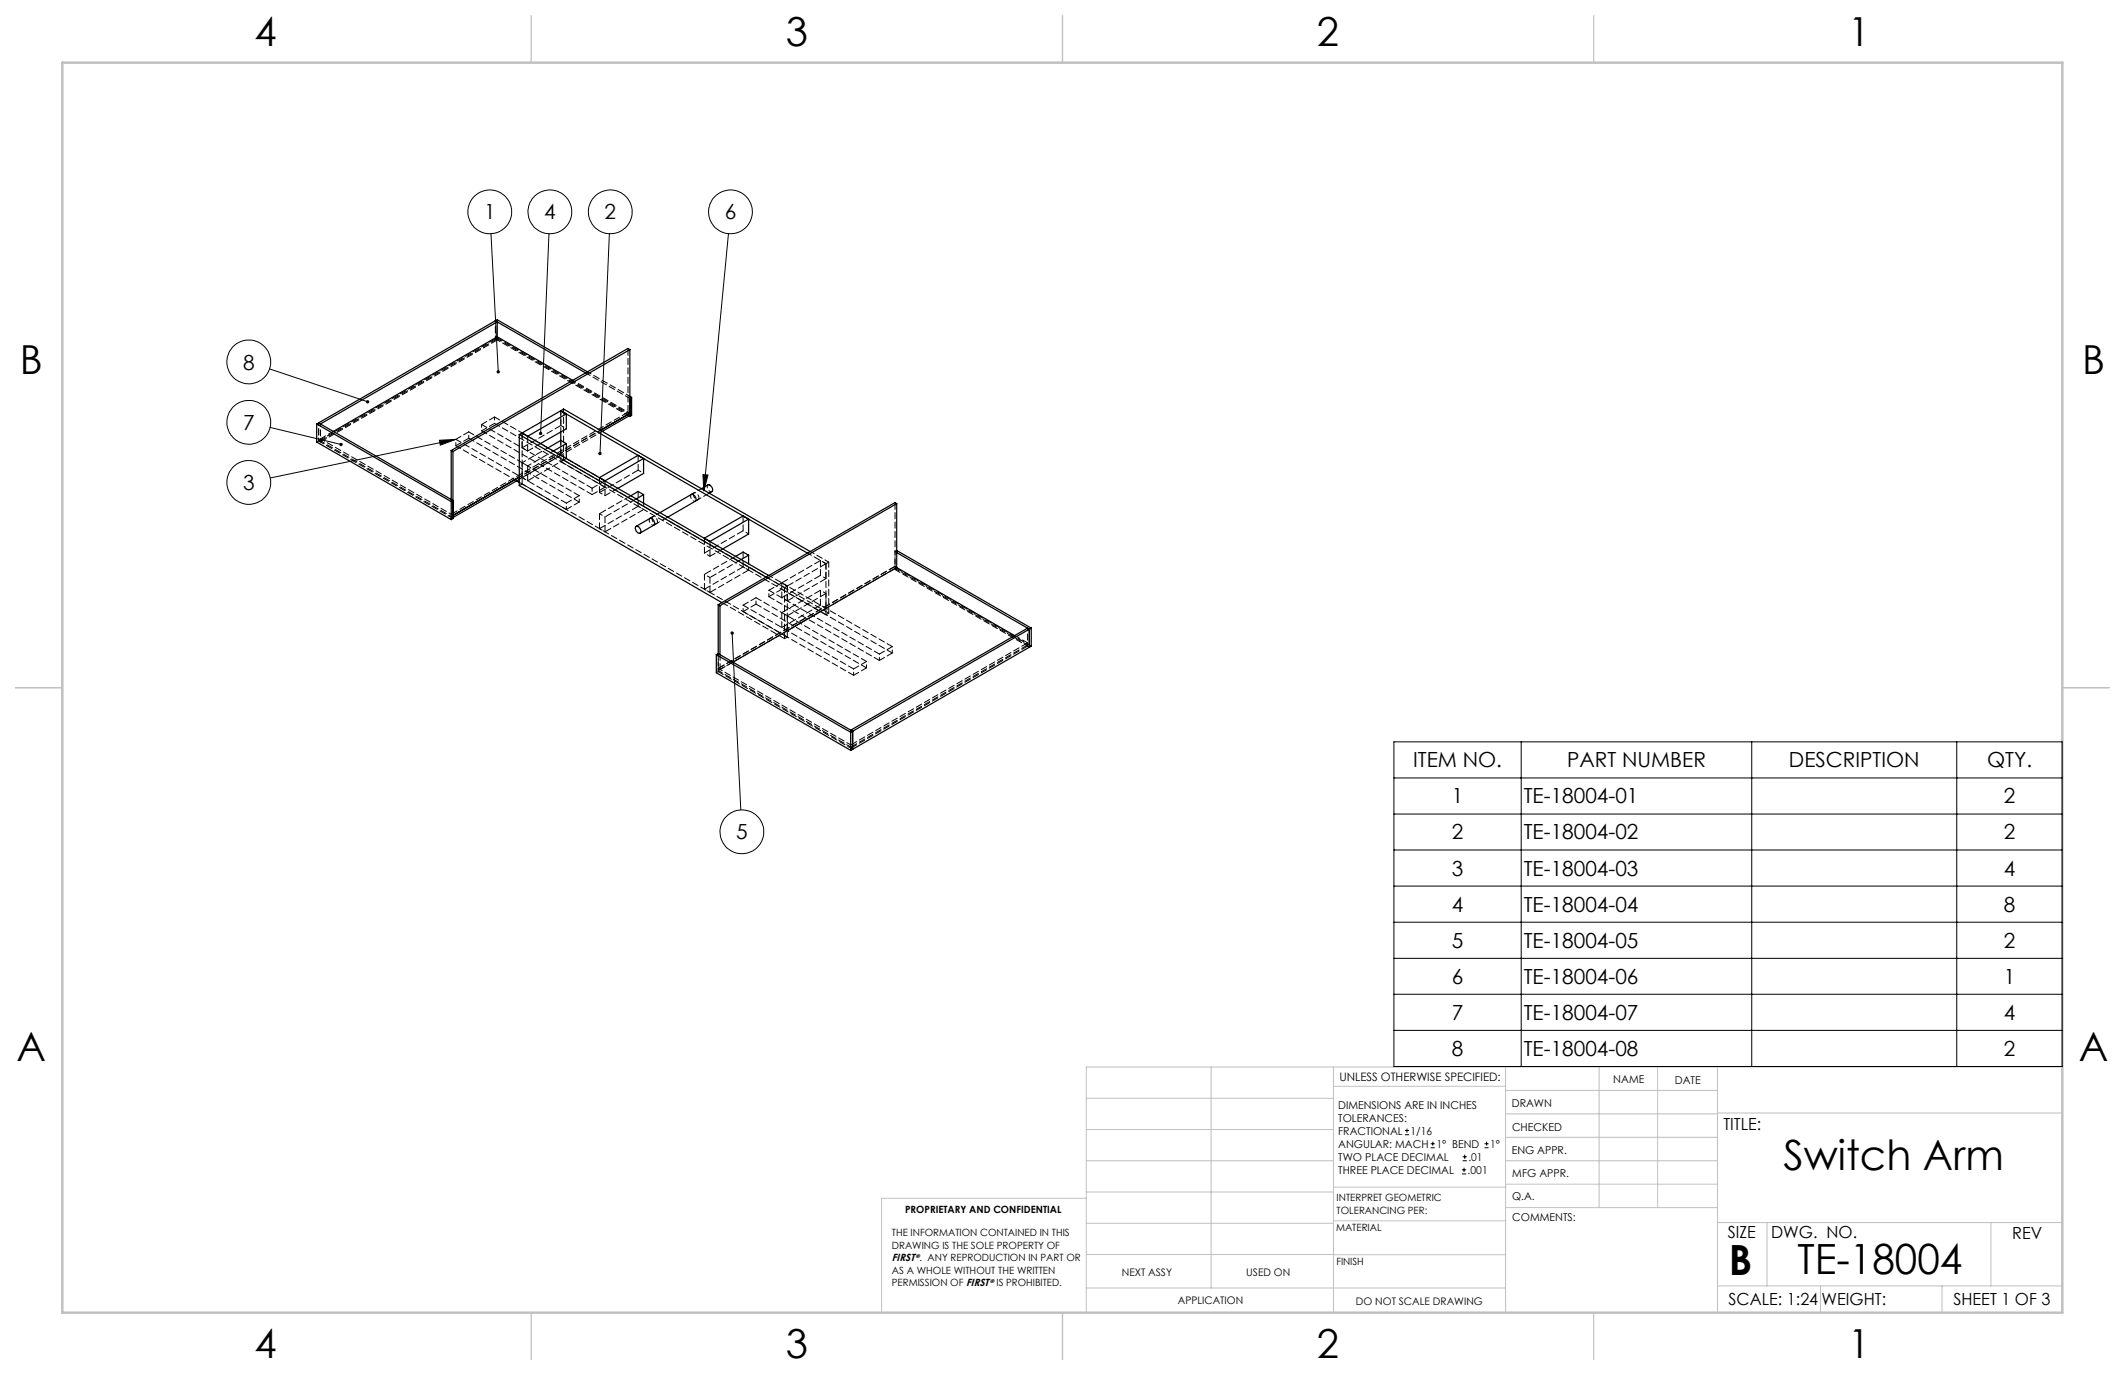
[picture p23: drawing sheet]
<svg xmlns="http://www.w3.org/2000/svg" width="432mm" height="279mm" viewBox="0 0 432 279" stroke-linecap="round" stroke-linejoin="round" font-family="sans-serif">
<defs><g id="words">
<g font-size="8.5">
<text x="362.4" y="237.7">Switch Arm</text>
<text x="351.3" y="259">B</text>
<text x="365.2" y="258.9">TE-18004</text>
</g>
<g font-size="8.1">
<text x="51.7" y="9.3">4</text>
<text x="159.7" y="9.3">3</text>
<text x="267.6" y="9.3">2</text>
<text x="375.6" y="9.3">1</text>
<text x="4" y="76">B</text>
<text x="423.1" y="76">B</text>
<text x="3.3" y="215.7">A</text>
<text x="422.4" y="215.7">A</text>
<text x="51.7" y="276">4</text>
<text x="159.7" y="276">3</text>
<text x="267.6" y="276">2</text>
<text x="375.6" y="276">1</text>
</g>
<g font-size="4.2">
<text x="98.4" y="44.6">1</text>
<text x="110.6" y="44.6">4</text>
<text x="122.9" y="44.6">2</text>
<text x="147.3" y="44.6">6</text>
<text x="49.4" y="75.1">8</text>
<text x="49.4" y="87.4">7</text>
<text x="49.4" y="99.6">3</text>
<text x="287.1" y="155.9">ITEM NO.</text>
<text x="318.4" y="155.9">PART NUMBER</text>
<text x="363.5" y="155.9">DESCRIPTION</text>
<text x="403.8" y="155.9">QTY.</text>
<text x="295" y="163.3">1</text>
<text x="309.6" y="163.3">TE-18004-01</text>
<text x="407.2" y="163.3">2</text>
<text x="149.6" y="170.6">5</text>
<text x="295" y="170.6">2</text>
<text x="309.6" y="170.6">TE-18004-02</text>
<text x="407.2" y="170.6">2</text>
<text x="295" y="177.9">3</text>
<text x="309.6" y="177.9">TE-18004-03</text>
<text x="407.2" y="177.9">4</text>
<text x="295" y="185.2">4</text>
<text x="309.6" y="185.2">TE-18004-04</text>
<text x="407.2" y="185.2">8</text>
<text x="295" y="192.6">5</text>
<text x="309.6" y="192.6">TE-18004-05</text>
<text x="407.2" y="192.6">2</text>
<text x="295" y="199.9">6</text>
<text x="309.6" y="199.9">TE-18004-06</text>
<text x="407.2" y="199.9">1</text>
<text x="295" y="207.2">7</text>
<text x="309.6" y="207.2">TE-18004-07</text>
<text x="407.2" y="207.2">4</text>
<text x="295" y="214.6">8</text>
<text x="309.6" y="214.6">TE-18004-08</text>
<text x="407.2" y="214.6">2</text>
</g>
<g font-size="3.4">
<text x="350.2" y="229.5">TITLE:</text>
<text x="351.1" y="251.6">SIZE</text>
<text x="359.9" y="251.6">DWG. NO.</text>
<text x="408.9" y="251.7">REV</text>
<text x="351.2" y="265.2">SCALE: 1:24</text>
<text x="370.1" y="265.3">WEIGHT:</text>
<text x="396.9" y="265.2">SHEET 1 OF 3</text>
</g>
<text font-size="2.4" x="272.2" y="219.7">UNLESS OTHERWISE SPECIFIED:</text>
<g font-size="2.2">
<text x="327.8" y="220.1">NAME</text>
<text x="340.3" y="220.2">DATE</text>
<text x="271.9" y="225.3">DIMENSIONS ARE IN INCHES</text>
<text x="271.9" y="227.9">TOLERANCES:</text>
<text x="307.2" y="224.9">DRAWN</text>
<text x="271.9" y="230.6">FRACTIONAL</text>
<text x="271.9" y="233.2">ANGULAR: MACH</text>
<text x="286.6" y="230.6">1/16</text>
<text x="291.9" y="233.2">1° BEND</text>
<text x="302.8" y="233.2">1°</text>
<text x="307.3" y="229.8">CHECKED</text>
<text x="271.9" y="238.5">THREE PLACE DECIMAL</text>
<text x="271.9" y="235.9">TWO PLACE DECIMAL</text>
<text x="298.2" y="238.5">.001</text>
<text x="298.4" y="235.9">.01</text>
<text x="307.2" y="234.5">ENG APPR.</text>
<text x="307.3" y="239.2">MFG APPR.</text>
<text x="307.3" y="243.9">Q.A.</text>
<text x="307.3" y="248.1">COMMENTS:</text>
</g>
<g font-size="2.1">
<text x="181.2" y="256.2">FIRST®. ANY REPRODUCTION IN PART OR</text>
<text x="227.9" y="259.2">NEXT ASSY</text>
<text x="253.3" y="259.2">USED ON</text>
<text x="239.3" y="265">APPLICATION</text>
<text x="275.5" y="265.1">DO NOT SCALE DRAWING</text>
</g>
<g font-size="2">
<text x="271.6" y="244.1">INTERPRET GEOMETRIC</text>
<text x="181.2" y="251.2">THE INFORMATION CONTAINED IN THIS</text>
<text x="183.9" y="246.4">PROPRIETARY AND CONFIDENTIAL</text>
<text x="271.5" y="250.2">MATERIAL</text>
<text x="271.6" y="246.6">TOLERANCING PER:</text>
<text x="181.2" y="253.7">DRAWING IS THE SOLE PROPERTY OF</text>
<text x="271.5" y="257">FINISH</text>
<text x="181.2" y="258.8">AS A WHOLE WITHOUT THE WRITTEN</text>
<text x="181.2" y="261.4">PERMISSION OF FIRST® IS PROHIBITED.</text>
</g>
</g></defs>
<g fill="none" stroke="#c0c0c0" stroke-width=".2">
<path d="M246.1 216.8v44.9M271 216.8v49.9M305.9 216.8v49.9M324.9 216.8v28.6M336.8 216.8v28.6M349 216.8v49.9M419.1 216.8h-198.4v49.9M220.7 235.9h50.3M220.7 229.5h50.3M220.7 223.2h50.3M271 220.7h34.9M305.9 231.1h43.1"/>
<path d="M305.9 226.3h43.1M305.9 221.6h43.1M305.9 235.9h43.1M349 226.2h70.1M220.7 248.6h50.3M220.7 242.2h50.3M220.7 254.9h50.3M220.7 243.5h-41.6v23.2M271 255h34.9M271 248.1h35M271 241.2h35M305.9 240.6h43.1"/>
<path d="M306 245.4h43M349 248.4h70.1M359.1 248.4v12.9M404.6 248.4v12.9M220.7 261.7h85.2M349 261.3h70.1M369.9 261.3v5.4M394.6 261.3v5.4"/>
</g>
<path d="M108 3.2v9.5M215.9 3.2v9.5M323.8 3.2v9.5M3.1 139.7h9.6M419.1 139.7h9.5M108 266.7v9.6M215.9 266.7v9.6M323.8 266.7v9.6" fill="none" stroke="#c0c0c0" stroke-width=".25"/>
<path d="M12.7 12.7h406.4v254h-406.4z" fill="none" stroke="#c0c0c0" stroke-width=".5"/>
<g fill="none" stroke="#000" stroke-width=".2">
<path d="M99.8 47.5l1.4 28.1M111.5 47.5l-1.6 40.6M123.8 47.5l-1.9 44.6M148 47.5l-5 52.3M54.8 75l19.9 6.6M54.9 86.9l14.4 3.4M89.3 89.5l3.3-.2-3.1 1.2zM92.6 89.3l-37.7 7.8M142.8 96.4l1.1 .1-.9 3.3zM148.8 128.6l1.7 36M283.2 150.7h135.8v66h-135.8zM283.2 158.1h135.8"/>
<path d="M309.1 150.7v66M356 150.7v66M397.6 150.7v66M283.2 165.4h135.8M283.2 172.7h135.8M283.2 180.1h135.8M283.2 187.4h135.8M283.2 194.7h135.8M283.2 202h135.8M283.2 209.4h135.8M285.5 230.6h.8M285.5 229.7h.8"/>
<path d="M285.9 229.3v.9M290.7 233.2h.8M290.7 232.4h.8M291.1 232v.8M297.1 238.5h.8M297.1 237.7h.8M297.2 235.9h.9M297.2 235.1h.9M297.5 237.3v.8M297.6 234.6v.9M301.7 233.2h.8M301.7 232.4h.8"/>
<path d="M302.1 232v.8"/>
<circle cx="99.5" cy="43" r="4.5"/>
<circle cx="111.7" cy="43" r="4.5"/>
<circle cx="124" cy="43" r="4.5"/>
<circle cx="148.4" cy="43" r="4.5"/>
<circle cx="50.6" cy="73.6" r="4.5"/>
<circle cx="50.6" cy="98" r="4.5"/>
<circle cx="50.6" cy="85.8" r="4.5"/>
<circle cx="150.8" cy="169" r="4.5"/>
</g>
<path d="M101 75.3a.34 .34 0 0 0-.1 .4 .34 .34 0 0 0 .3 .2v-.3v.3a.34 .34 0 0 0 .4-.5 .34 .34 0 0 0-.6-.1zM109.5 87.9v.2l.2 .3 .2-.3v.3a.34 .34 0 0 0 .2-.5 .34 .34 0 0 0-.6 0zM121.7 91.9a.35 .35 0 0 0-.1 .3 .35 .35 0 0 0 .3 .3v-.4v.4a.35 .35 0 0 0 .3-.4 .35 .35 0 0 0-.5-.2zM142.8 96.4l1.1 .1-.9 3.3zM148.6 128.3a.34 .34 0 0 0-.1 .6 .34 .34 0 0 0 .6-.1 .34 .34 0 0 0-.3-.5v.3v-.3zM89.3 89.5l3.3-.2-3.1 1.2zM69.1 90.1h-.1a.33 .33 0 0 0 .2 .5 .33 .33 0 0 0 .4-.2l-.3-.1 .3 .1a.35 .35 0 0 0-.1-.4 .35 .35 0 0 0-.4 .1zM74.5 81.4a.34 .34 0 0 0 0 .5 .34 .34 0 0 0 .5-.2l-.3-.1 .3 .1a.37 .37 0 0 0-.5-.3z" fill="#000"/>
<g fill="none" stroke="#000" stroke-width=".25">
<path d="M100.6 65.2l-35.9 20.7M100.6 65.2l.4 .2M100.6 65.2l.4-.2 18.4 10.6M100.6 65.2l18.4 10.6M101 65.4l-35.9 20.7-.4-.2M101 65.4v3M101 68.4l-33.3 19.3M101 68.4l15.4 8.9M128 71v13.6M128 71l-.4-.2-35.9 20.7M128 71l-36 20.8M64.3 86.1l27.4 15.8"/>
<path d="M64.3 86.1v3.7l27.4 15.8M64.7 85.9l-.4 .2M64.7 85.9l27.3 15.8-.3 .2M91.7 91.5v10M91.7 91.5l.3 .3M92 91.8v13.6l-.3 .2M105 97.7l.5 .3M105.5 96.9l-13.5 7.8M105.5 88.3l50.1 29M105.5 88.3v10.4l41.2 23.7M105.5 97.4l-13.5 7.8M106.1 88l-.6 .3"/>
<path d="M106.1 88l50.1 28.9M113.9 83.5l-7.8 4.5M113.9 83.5l1.2 .6M113.9 89.5l-2.6 1.5M113.9 89.5l1.2 .6M113.9 83.5l.6-.4 50.1 29M113.9 83.5l50.2 28.9M113.9 87.8v1.7M115.1 84.1l-7.9 4.6-1.1-.7M115.1 84.1v3l-5.3 3M115.1 90.1v3.1M115.1 90.1l-2.7 1.6"/>
<path d="M121.8 97l7.8-4.5 1.2 .7-7.9 4.5zM127.8 84.5l.2 .1M128 80.5l.3 .3M128 84l-6 3.5M128 84.4l-5.7 3.3M128.3 80.8l-.3 .2M128.3 80.8v3.6l-.3 .2M130.8 93.2v3l-5.2 3M142.5 99.3l1.4-.8a.92 .92 0 0 1 .7 1.4l-.5 .3M91.7 101.9v3.7M129.2 107a.83 .83 0 0 1 .9 .4 .83 .83 0 0 1-.1 .9 .95 .95 0 0 1-.8-1.3zM129.3 107l2.8-1.7a.9 .9 0 0 1 .8 1.4l-2.9 1.6"/>
<path d="M130.8 100.5v1.7M130.8 100.5l-1.5 .9M130.8 100.5l-1.2-.6-1.4 .9M134.1 104.2l6.4-3.7a.95 .95 0 0 1 .8 1.3l-5.6 3.3M143.1 109.4l7.9-4.6 1.1 .7-7.8 4.5zM152.1 112.8l-1.5 .9M152.1 105.5v3l-5.2 3M152.1 112.8v1.7M152.1 112.8l-1.1-.6-1.5 .9M182.2 111.9l27.3 15.7M182.2 112.3l27 15.5M182.2 115.3l-33.3 19.2"/>
<path d="M182.2 102.3l-35.9 20.8M182.2 102.3v13M182.2 102.3l-.3-.2-36 20.8M182.2 115.3l24 13.9M145.6 133l27.3 15.8M145.6 133v3.7l27.3 15.8M145.9 132.8l-.3 .2M145.9 132.8l27.3 15.8M145.9 122.9v9.9M145.9 122.9l.4 .2M146.3 123.1v9.9M209.2 131.5l-36 20.8"/>
<path d="M209.2 127.8l-36 20.8M209.2 127.8v3.7M209.2 127.8l-.4-.2-35.9 20.8 .3 .2M209.5 127.6l-.3 .2M209.5 127.6v3.7l-.3 .2M172.9 148.8v3.7M173.2 148.6v3.7M173.2 148.6l-.3 .2M173.2 152.3l-.3 .2"/>
</g>
<g fill="none" stroke="#000" stroke-width=".2" stroke-dasharray="1.3 .6">
<path d="M100.7 68.9l.3 .2M101 68.6l-.3 .3M101 65.4v-.4M101 68.4v.5M64.8 89.6l.3 .2M64.8 89.6l-.4 .2M65.1 89.2v.4M115.1 93.2h.1M128 84l-.4-.2M91.7 101.5v.4M92.1 104.7l-.4-.2M131.9 105.7l.2-.4"/>
<path d="M132.9 106.7l2.8-1.6M140.3 100.8l.2-.3M141.3 101.8l2.8-1.6M181.9 112.1l.3-.3M181.9 115.7l.3-.2M181.9 115.1l.3 .2M181.9 115.1v.4M182.2 112.3l-.3-.2M182.2 115.3v.2M182.2 115.3l-.3-.2M145.9 136.5l-.3 .2M145.9 135.8l.4 .2"/>
<path d="M145.9 135.8v.5M159.4 129.8l-12.7-7.4M160 129.4l-53.9-31.1M167.8 124.9l-53.8-31.1M168.4 124.6l-53.9-31.1M208.8 131.3l.4 .2M208.8 130.6v.5M172.9 152l.4 .2M172.9 148.8v-.5"/>
</g>
<g fill="none" stroke="#000" stroke-width=".2" stroke-dasharray="1.3 .6" stroke-dashoffset="-.1">
<path d="M100.7 68.9l-35.9 20.7M101 69.1l-35.9 20.7M101 68.9l-35.9 20.7M114 86.5l-7.9 4.5M114 92.5l-7.9 4.5M115.1 93.2l-7.9 4.5M127.6 83.8v-13M129.7 95.5l-7.9 4.6M91.7 104.5l35.9-20.7M115.1 103.5l-9.6-5.5M129.7 102.9l-7.9 4.5M130.8 103.5l-7.9 4.6"/>
<path d="M143.1 119.7l7.9-4.5M143.1 112.4l7.9-4.6M166.7 113.9l-7.8 4.5M166.7 119.9l-7.8 4.6M167.8 114.5l-7.8 4.6M181.9 115.1l-36 20.7M181.9 102.1v13M181.9 115.5l-36 20.8M144.3 120.4l7.8-4.6M158.9 121.5l7.8-4.6M158.9 127.5l7.8-4.5M160 122.1l7.8-4.5"/>
<path d="M160 128.2l7.8-4.6M167.8 120.6l-7.8 4.5M208.8 131.3l-35.9 20.7M172.9 151.4l35.9-20.8M172.9 151.8l35.9-20.7"/>
</g>
<path d="M100.7 65.2v3.7M100.7 68.9v-3.7M64.8 89.6v-3.7M65.1 89.8v-3.7M105.5 96.9l16.5-9.5M181.9 112.1v3.6M145.9 136.5v-3.7M208.8 127.6v3.7" fill="none" stroke="#000" stroke-width=".2" stroke-dasharray="1.3 .6" stroke-dashoffset=".7"/>
<g fill="none" stroke="#000" stroke-width=".2" stroke-dasharray="1.3 .6" stroke-dashoffset=".3">
<path d="M101 68.4v.7M65.1 89.2l27 15.5M65.1 89.6l27 15.5M106.1 98.3l-.6 .4M114.5 93.5l-.5 .3M128 84.4l-27-15.5M132.6 105l-.5 .3M132.9 106.7l.5-.3M141.1 100.1l-.6 .4M141.3 101.8l.6-.3M160 119.1l-.6 .3M168.4 114.2l-.6 .3"/>
<path d="M145.9 135.8l27 15.6M145.9 136.3l27 15.5M160 129.4l-.6 .4M168.4 124.6l-.6 .3M208.8 131.1l-26.9-15.6"/>
</g>
<path d="M119.4 75.6l8.6 4.9M105.5 97.4l16.9-9.7M114 93.8v-4.3M114 87.8v-4.4M142.5 99.3l-2 1.2M134.1 104.1l-2 1.2M155.7 117.2l3.7 2.2M156.2 116.9l3.8 2.2M164.1 112.4l3.7 2.1M164.7 112.1l3.7 2.1" fill="none" stroke="#000" stroke-width=".2" stroke-dasharray="1.3 .6" stroke-dashoffset=".4"/>
<path d="M119 75.8l9 5.2M105 97.7l-12.4-7.1M106.1 98.3v-10.3M114.5 93.5v-10.4M127.8 84.5l-27.1-15.6M159.4 119.4v10.4M160 119.1v10.3M167.8 114.5v10.4M168.4 114.2v10.4" fill="none" stroke="#000" stroke-width=".2" stroke-dasharray="1.3 .6" stroke-dashoffset=".2"/>
<g fill="none" stroke="#000" stroke-width=".2" stroke-dasharray="1.3 .6" stroke-dashoffset=".1">
<path d="M67.7 87.7l-2.6 1.5M92.6 89.3l2.6-1.5M92.6 90.6l2.6-1.5M95.2 87.8l22.5 12.9M95.2 89.1l22.5 12.9M97.9 86.2l22.4 13M97.9 87.5l22.4 13M100.5 84.7l-2.6 1.5M100.5 86l-2.6 1.5M106.1 91v-3M106.1 97v-3M107.2 91.6v-3"/>
<path d="M107.2 97.7v-3M109.8 90.1l-2.6 1.5M114 83.4v3.1M114 89.5v3M120.3 99.2l2.6-1.5M122.9 97.7l-22.4-13M122.9 99l-22.4-13M125.6 99.2l-2.7 1.5M128.4 84.4l-27.4-15.8M129.7 92.5v3M129.7 99.9v3M92.1 105.4l-27.3-15.8"/>
<path d="M115.1 102.2l-22.5-12.9M117.7 100.7l-2.6 1.5M117.7 102l-2.6 1.5M120.3 100.5l2.6-1.5M121.8 100.1v-3.1M121.8 107.4v-3M122.9 100.7v-3M122.9 108.1v-3.1M143.1 116.7v3M143.1 109.4v3M144.3 117.4v3M144.3 113l2.6-1.5"/>
<path d="M144.3 110v3M151 115.2v-3M151 107.8v-3M156.2 119.9l2.7-1.5M158.9 118.4v3.1M158.9 118.4l22.4 13M158.9 119.7l22.4 13M160 119.1v3M166.7 116.9v-3M167.8 117.6v-3.1M181.9 115.7l27.3 15.8M182.2 115.5l27.4 15.8"/>
<path d="M145.9 135.8v-3M146.3 136v-3M148.9 134.5l-2.6 1.5M151 123l2.6-1.5M151 124.3l2.6-1.5M153.6 121.5l22.5 12.9M153.6 122.8l22.5 12.9M156.2 121.2l2.7-1.5M158.9 124.5v3M160 125.1v3.1M166.7 123v-3.1M167.8 123.6v-3"/>
<path d="M173.5 137.2l-22.5-12.9M173.5 135.9l-22.5-12.9M176.1 135.7l-2.6 1.5M176.1 134.4l-2.6 1.5M178.7 132.9l-22.5-13M178.7 134.2l-22.5-13M181.3 131.4l-2.6 1.5M181.3 132.7l-2.6 1.5M208.8 130.6l-2.6-1.5M173.3 152.2l-27.4-15.7"/>
</g>
<g fill="none" stroke="#000" stroke-width=".2" stroke-dasharray="1.3 .6" stroke-dashoffset=".6">
<path d="M92.6 90.6v-1.3M95.2 89.1v-1.3M97.9 86.2v1.3M100.5 84.7v1.3M106.1 91l1.1 .6M106.1 97l1.1 .7M106.1 94l1.1 .7M114 86.5l1.1 .6M114 92.5l1.1 .7M120.3 99.2v1.3M128 84l-11.6-6.7M129.7 95.5l1.1 .7"/>
<path d="M144.7 99.9a.92 .92 0 0 1-.8-1.4M115.1 103.5v-1.3M117.7 102v-1.3M121.8 100.1l1.1 .6M121.8 104.4l1.1 .6M121.8 107.4l1.1 .7M129.7 102.9l1.1 .6M130.8 102.2v1.3M144.3 117.4l-1.2-.7M144.3 113l-1.2-.6M152.1 115.8v-1.3M152.1 115.8l-1.1-.6"/>
<path d="M152.1 108.5l-1.1-.7M160 119.1l-1.1-.7M167.8 114.5l-1.1-.6M167.8 117.6l-1.1-.7M144.3 120.4l-1.2-.7M151 124.3v-1.3M153.6 122.8v-1.3M156.2 121.2v-1.3M160 122.1l-1.1-.6M160 125.1l-1.1-.6M160 128.2l-1.1-.7M167.8 120.6l-1.1-.7"/>
<path d="M167.8 123.6l-1.1-.6M173.5 137.2v-1.3M176.1 135.7v-1.3M178.7 134.2v-1.3M181.3 132.7v-1.3"/>
</g>
<path d="M106.1 94l5.2-3M107.2 94.7l5.3-3.1M132.5 105.4a.44 .44 0 0 1 .4-.5 .44 .44 0 0 1 .5 .4 .55 .55 0 0 1 .3 .6 .55 .55 0 0 1-.5 .5l-.5-.5-.2-.5M140.9 100.5a.44 .44 0 0 1 .4-.4 .44 .44 0 0 1 .5 .4 .55 .55 0 0 1 .3 .6 .55 .55 0 0 1-.5 .4l-.5-.4-.2-.6" fill="none" stroke="#000" stroke-width=".2" stroke-dasharray="1.3 .6" stroke-dashoffset=".5"/>
<path d="M121.8 104.4l6.4-3.7M122.9 105l6.4-3.6M149.5 113l-6.4 3.7M150.6 113.7l-6.3 3.7" fill="none" stroke="#000" stroke-width=".2" stroke-dasharray="1.3 .6" stroke-dashoffset="-.2"/>
<path d="M132.9 106.7a.94 .94 0 0 1-1-1M141.3 101.8a.94 .94 0 0 1-1-1" fill="none" stroke="#000" stroke-width=".2" stroke-dasharray="1.3 .6" stroke-dashoffset=".8"/>
<use href="#words"/>
</svg>
